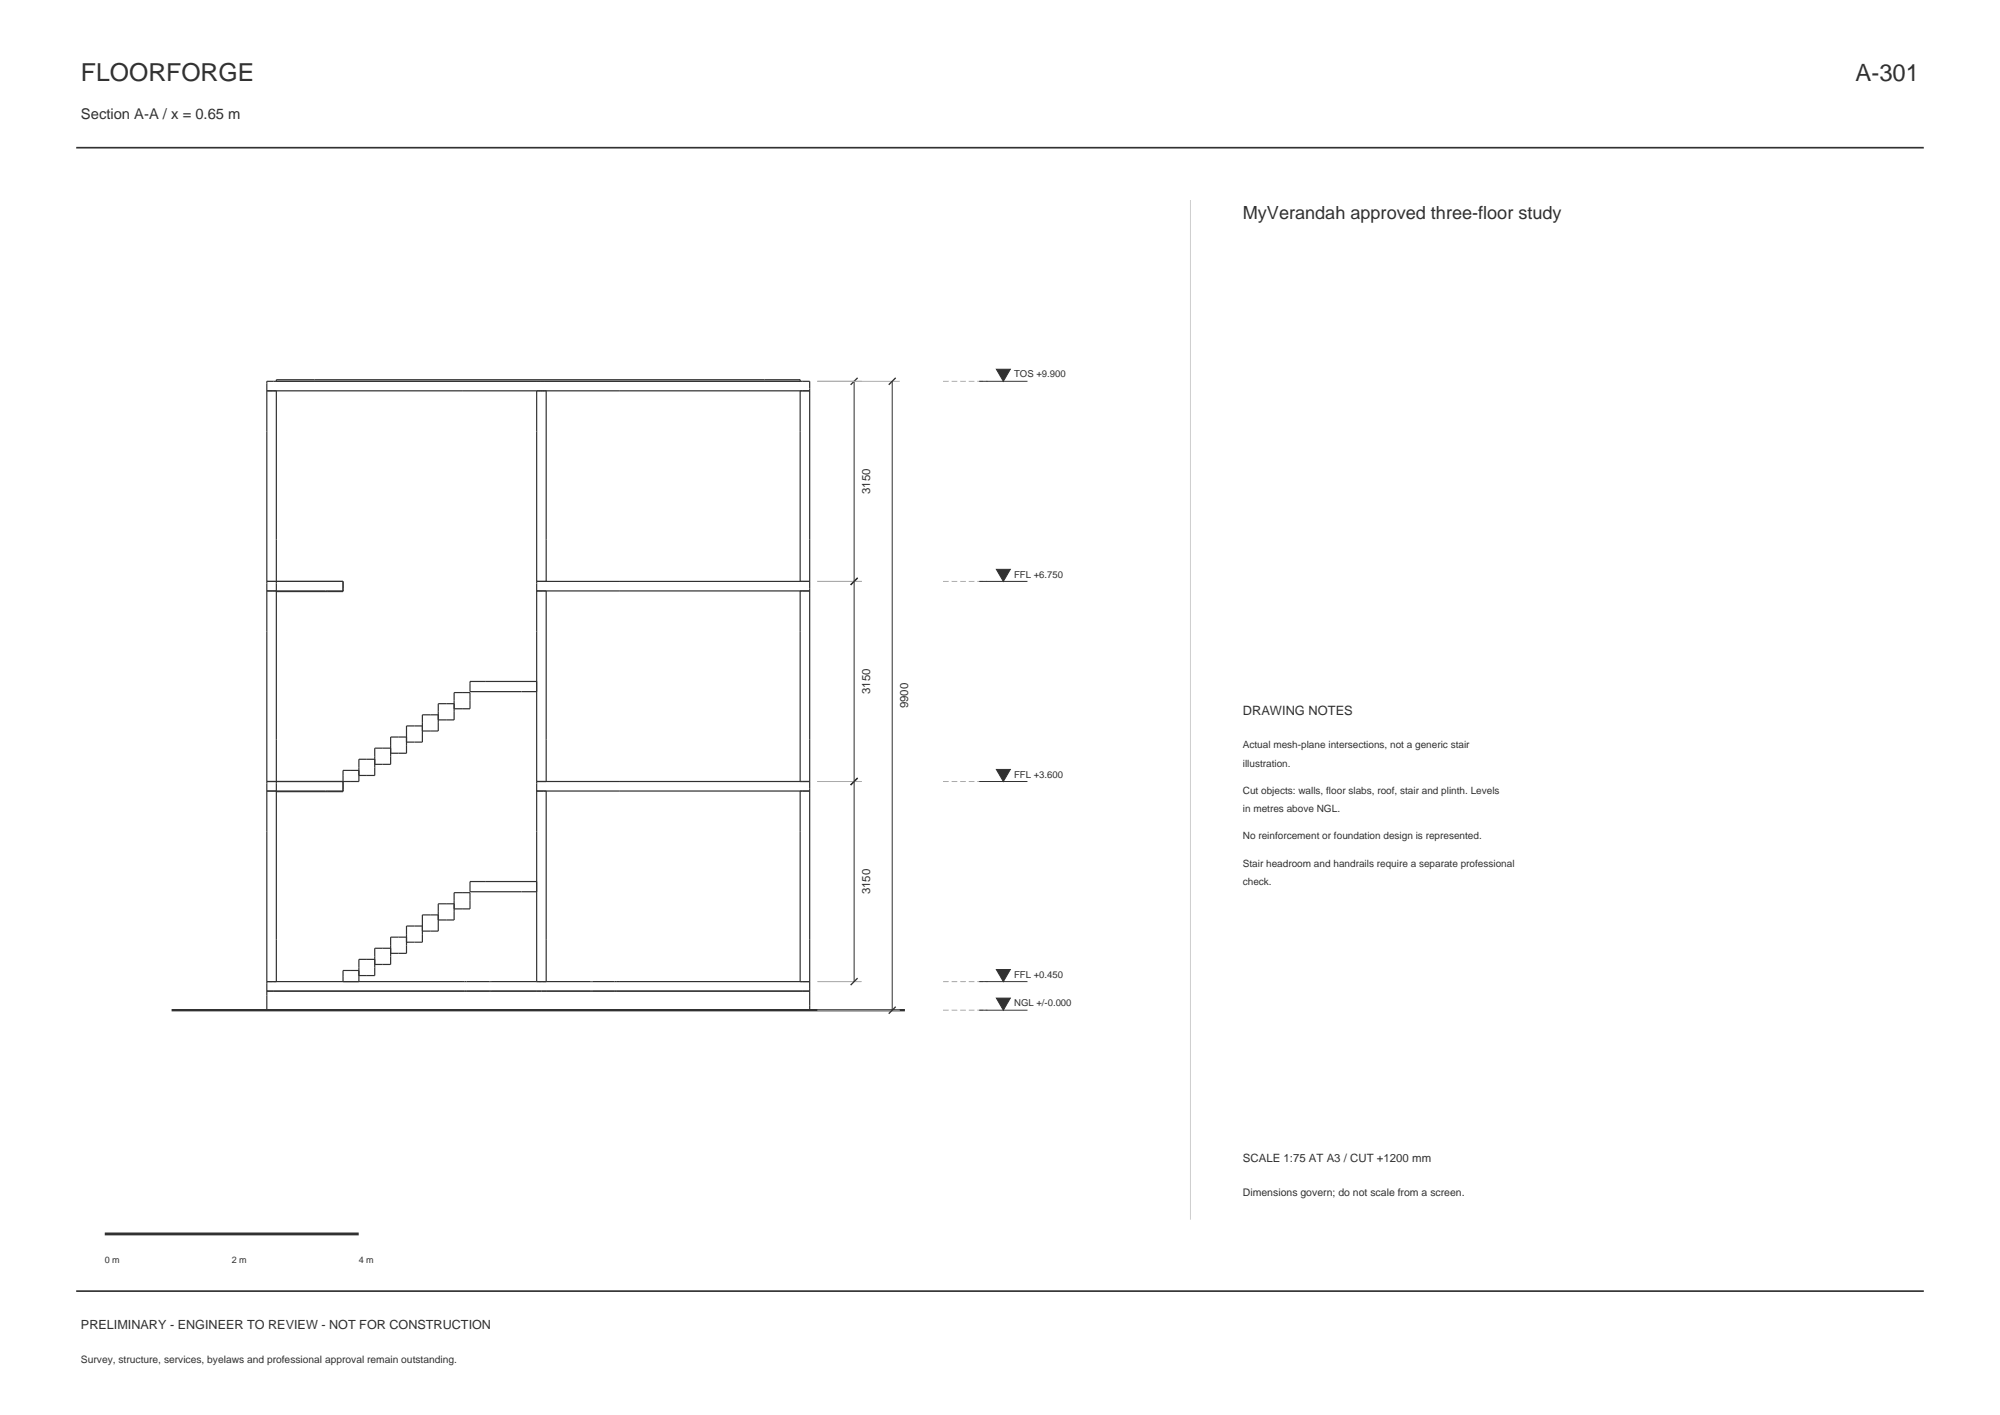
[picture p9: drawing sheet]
<svg xmlns="http://www.w3.org/2000/svg" width="420mm" height="297mm" viewBox="0 0 420 297" stroke-linecap="round" stroke-linejoin="round" font-family="sans-serif">
<defs><g id="words">
<text font-size="5.2" fill="#25372f" x="17" y="17">FLOORFORGE</text>
<text font-size="5" fill="#25372f" x="389.7" y="17">A-301</text>
<text font-size="3.8" fill="#25372f" x="261" y="46">MyVerandah approved three-floor study</text>
<text font-size="3.1" fill="#25372f" x="17" y="25">Section A-A / x = 0.65 m</text>
<text font-size="2.7" fill="#25372f" x="261" y="150">DRAWING NOTES</text>
<text font-size="2.6" fill="#25372f" x="17" y="279">PRELIMINARY - ENGINEER TO REVIEW - NOT FOR CONSTRUCTION</text>
<g font-size="2.4" fill="#25372f">
<text x="182.7" y="103.7" transform="rotate(-90 182.7 103.7)">3150</text>
<text x="182.7" y="145.7" transform="rotate(-90 182.7 145.7)">3150</text>
<text x="190.7" y="148.7" transform="rotate(-90 190.7 148.7)">9900</text>
<text x="182.7" y="187.7" transform="rotate(-90 182.7 187.7)">3150</text>
<text x="261" y="244">SCALE 1:75 AT A3 / CUT +1200 mm</text>
</g>
<text font-size="2.2" fill="#25372f" x="261" y="251">Dimensions govern; do not scale from a screen.</text>
<g font-size="2.1" fill="#25372f">
<text x="261" y="157">Actual mesh-plane intersections, not a generic stair</text>
<text x="261" y="160.9">illustration.</text>
<text x="261" y="166.6">Cut objects: walls, floor slabs, roof, stair and plinth. Levels</text>
<text x="261" y="170.5">in metres above NGL.</text>
<text x="261" y="176.2">No reinforcement or foundation design is represented.</text>
<text x="261" y="181.9">Stair headroom and handrails require a separate professional</text>
<text x="261" y="185.8">check.</text>
<text x="17" y="286">Survey, structure, services, byelaws and professional approval remain outstanding.</text>
</g>
<g font-size="2" fill="#25372f">
<text x="213" y="79.2">TOS +9.900</text>
<text x="213" y="121.2">FFL +6.750</text>
<text x="213" y="163.2">FFL +3.600</text>
<text x="213" y="205.2">FFL +0.450</text>
<text x="213" y="211.2">NGL +/-0.000</text>
</g>
<g font-size="1.9" fill="#25372f">
<text x="22" y="265">0 m</text>
<text x="48.7" y="265">2 m</text>
<text x="75.3" y="265">4 m</text>
</g>
</g></defs>
<path d="M16 31h388M16 271h388" fill="none" stroke="#25372f" stroke-width=".35"/>
<g fill="none" stroke="#25372f" stroke-width=".25">
<path d="M56 80h114v132h-114zM56 82h114M58 80v-.3h110v.3M58 82v124M112.7 82v124M114.7 82v40M168 82v40M56 122h16v2.2h-14M56 124h16M112.7 122h57.3M112.7 124h57.3M114.7 124v40"/>
<path d="M168 124v40M78.7 159.4h-3.3v4.6h-19.4M82 157h-3.3v5.8h-3.3M85.4 154.7h-3.4v5.7h-3.3M88.7 152.4h-3.3v5.7h-3.4M92 150h-3.3v5.8h-3.3M95.4 147.7h-3.4v5.7h-3.3M95.4 148.8h3.3v-3.4h-3.3v5.7h-3.4M112.7 143h-14v2.2h14M56 166h16M75.4 161.7h-3.4v4.5h-14M112.7 164h57.3"/>
<path d="M112.7 166h57.3M114.7 166v40M168 166v40M82 199h-3.3v5.8h-3.3M85.4 196.7h-3.4v5.7h-3.3M88.7 194.4h-3.3v5.7h-3.4M92 192h-3.3v5.8h-3.3M95.4 189.7h-3.4v5.7h-3.3M95.4 190.8h3.3v-3.4h-3.3v5.7h-3.4M112.7 185h-14v2.2h14M56 208h114M56 206h114"/>
<path d="M75.4 203.7h-3.4v2.3M78.7 201.4h-3.3v4.6"/>
</g>
<path d="M36 212h154" fill="none" stroke="#25372f" stroke-width=".5"/>
<path d="M171.6 80h17.4M171.6 122h9.4M171.6 164h9.4M171.6 206h9.4M171.6 212h17.4" fill="none" stroke="#a8afa4" stroke-width=".21"/>
<path d="M179.4 80v126M187.4 80v132M205.6 80h10.2M205.6 122h10.2M205.6 164h10.2M205.6 212h10.2M205.6 206h10.2" fill="none" stroke="#25372f" stroke-width=".21"/>
<path d="M180.1 79.3l-1.5 1.5M188.1 79.3l-1.5 1.5M180.1 121.3l-1.5 1.5M180.1 163.3l-1.5 1.5M180.1 205.3l-1.5 1.5M188.1 211.3l-1.5 1.5" fill="none" stroke="#25372f" stroke-width=".28"/>
<path d="M198 80h9.4M198 122h9.4M198 164h9.4M198 212h9.4M198 206h9.4" fill="none" stroke="#a8afa4" stroke-width=".21" stroke-dasharray="1.2 .6" stroke-linecap="butt"/>
<g fill="#25372f" stroke="#25372f" stroke-width=".21">
<path d="M209.2 209.5h3l-1.5 2.5z"/>
<path d="M209.2 203.5h3l-1.5 2.5z"/>
<path d="M209.2 161.5h3l-1.5 2.5z"/>
<path d="M209.2 119.5h3l-1.5 2.5z"/>
<path d="M209.2 77.5h3l-1.5 2.5z"/>
</g>
<path d="M250 42v214" fill="none" stroke="#c9d0c7" stroke-width=".21"/>
<path d="M22 259h53.3" fill="none" stroke="#25372f" stroke-width=".6"/>
<use href="#words"/>
</svg>
